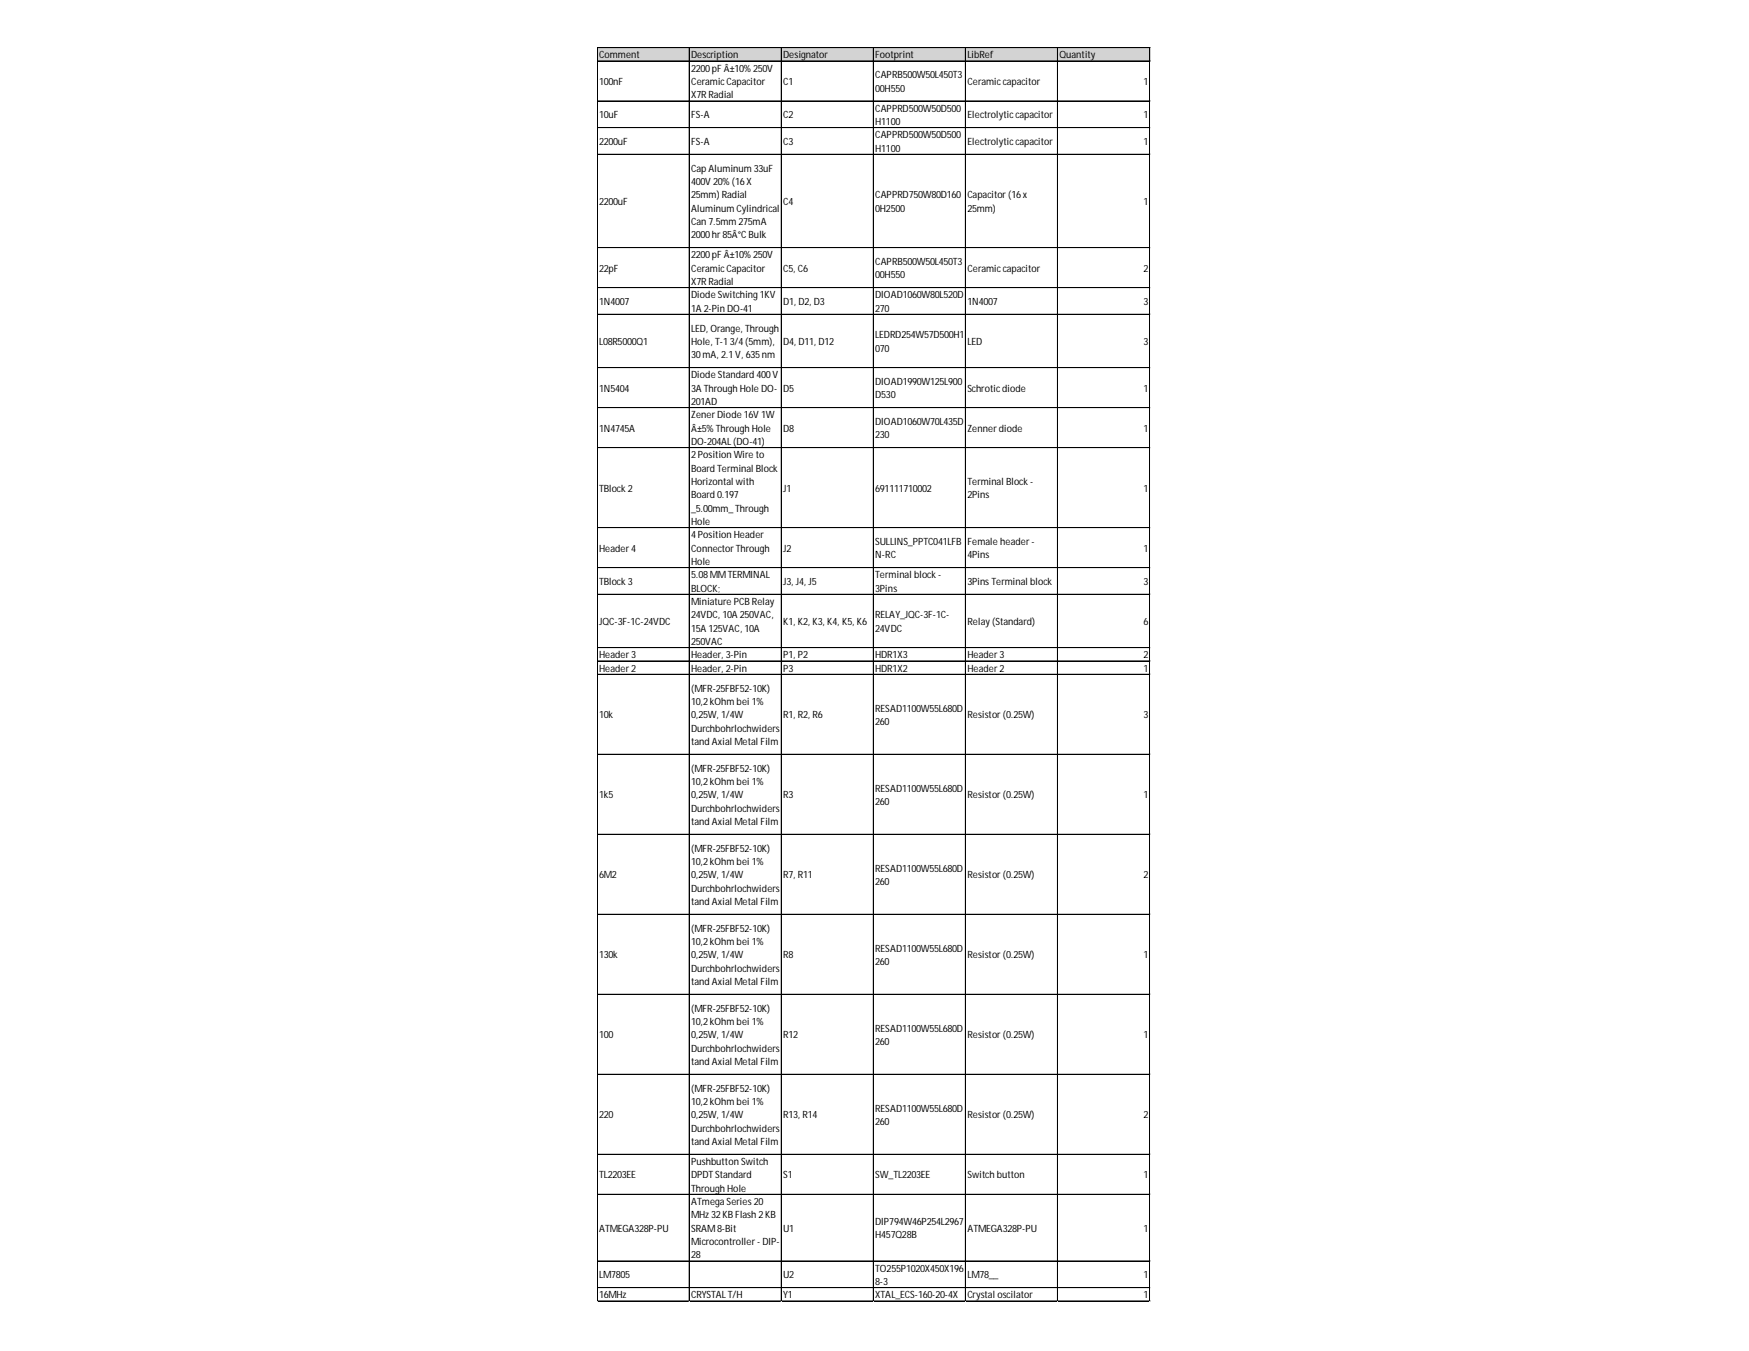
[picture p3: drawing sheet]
<svg xmlns="http://www.w3.org/2000/svg" width="279mm" height="216mm" viewBox="0 0 279 216" stroke-linecap="round" stroke-linejoin="round" font-family="sans-serif">
<defs><g id="words">
<g font-size="1.6">
<text x="95.7" y="9.3">Comment</text>
<text x="110.4" y="9.3">Description</text>
<text x="110.4" y="11.5">2200pF Â±10% 250V</text>
<text x="125.1" y="9.3">Designator</text>
<text x="139.8" y="9.3">Footprint</text>
<text x="154.5" y="9.3">LibRef</text>
<text x="169.2" y="9.3">Quantity</text>
<text x="95.7" y="13.6">100nF</text>
<text x="110.4" y="13.6">CeramicCapacitor</text>
<text x="110.4" y="15.7">X7R Radial</text>
<text x="125.1" y="13.6">C1</text>
<text x="139.8" y="12.5">CAPRB500W50L450T3</text>
<text x="139.8" y="14.7">00H550</text>
<text x="139.8" y="17.9">CAPPRD500W50D500</text>
<text x="154.5" y="13.6">Ceramiccapacitor</text>
<text x="182.7" y="13.6">1</text>
<text x="95.7" y="18.9">10uF</text>
<text x="95.7" y="23.2">2200uF</text>
<text x="110.4" y="18.9">FS-A</text>
<text x="110.4" y="23.2">FS-A</text>
<text x="125.1" y="18.9">C2</text>
<text x="125.1" y="23.2">C3</text>
<text x="139.8" y="20">H1100</text>
<text x="139.8" y="22.1">CAPPRD500W50D500</text>
<text x="154.5" y="18.9">Electrolyticcapacitor</text>
<text x="154.5" y="23.2">Electrolyticcapacitor</text>
<text x="182.7" y="18.9">1</text>
<text x="182.7" y="23.2">1</text>
<text x="110.4" y="27.5">Cap Aluminum 33uF</text>
<text x="110.4" y="29.6">400V 20% (16X</text>
<text x="139.8" y="24.3">H1100</text>
<text x="95.7" y="32.8">2200uF</text>
<text x="110.4" y="31.7">25mm) Radial</text>
<text x="110.4" y="33.8">Aluminum Cylindrical</text>
<text x="110.4" y="36">Can 7.5mm 275mA</text>
<text x="125.1" y="32.8">C4</text>
<text x="139.8" y="31.7">CAPPRD750W80D160</text>
<text x="139.8" y="33.8">0H2500</text>
<text x="154.5" y="31.7">Capacitor (16x</text>
<text x="154.5" y="33.8">25mm)</text>
<text x="182.7" y="32.8">1</text>
<text x="110.4" y="38.1">2000hr 85Â°C Bulk</text>
<text x="110.4" y="41.3">2200pF Â±10% 250V</text>
<text x="95.7" y="43.4">22pF</text>
<text x="110.4" y="43.4">CeramicCapacitor</text>
<text x="110.4" y="45.6">X7R Radial</text>
<text x="110.4" y="47.7">Diode Switching 1KV</text>
<text x="125.1" y="43.4">C5, C6</text>
<text x="139.8" y="42.4">CAPRB500W50L450T3</text>
<text x="139.8" y="44.5">00H550</text>
<text x="139.8" y="47.7">DIOAD1060W80L520D</text>
<text x="154.5" y="43.4">Ceramiccapacitor</text>
<text x="182.7" y="43.4">2</text>
<text x="95.7" y="48.8">1N4007</text>
<text x="110.4" y="49.8">1A 2-Pin DO-41</text>
<text x="110.4" y="53">LED, Orange, Through</text>
<text x="125.1" y="48.8">D1, D2, D3</text>
<text x="139.8" y="49.8">270</text>
<text x="154.5" y="48.8">1N4007</text>
<text x="182.7" y="48.8">3</text>
<text x="95.7" y="55.2">L08R5000Q1</text>
<text x="110.4" y="55.2">Hole, T-13/4(5mm),</text>
<text x="110.4" y="57.3">30mA, 2.1V, 635nm</text>
<text x="125.1" y="55.2">D4, D11, D12</text>
<text x="139.8" y="54.1">LEDRD254W57D500H1</text>
<text x="139.8" y="56.2">070</text>
<text x="154.5" y="55.2">LED</text>
<text x="182.7" y="55.2">3</text>
<text x="95.7" y="62.6">1N5404</text>
<text x="110.4" y="60.5">Diode Standard 400V</text>
<text x="110.4" y="62.6">3A Through Hole DO-</text>
<text x="110.4" y="64.7">201AD</text>
<text x="125.1" y="62.6">D5</text>
<text x="139.8" y="61.5">DIOAD1990W125L900</text>
<text x="139.8" y="63.7">D530</text>
<text x="154.5" y="62.6">Schroticdiode</text>
<text x="182.7" y="62.6">1</text>
<text x="95.7" y="69">1N4745A</text>
<text x="110.4" y="66.9">Zener Diode 16V 1W</text>
<text x="110.4" y="69">Â±5% Through Hole</text>
<text x="110.4" y="71.1">DO-204AL (DO-41)</text>
<text x="125.1" y="69">D8</text>
<text x="139.8" y="67.9">DIOAD1060W70L435D</text>
<text x="139.8" y="70.1">230</text>
<text x="154.5" y="69">Zenner diode</text>
<text x="182.7" y="69">1</text>
<text x="110.4" y="73.3">2Position Wire to</text>
<text x="110.4" y="75.4">Board Terminal Block</text>
<text x="110.4" y="77.5">Horizontal with</text>
<text x="154.5" y="77.5">Terminal Block -</text>
<text x="95.7" y="78.6">TBlock 2</text>
<text x="110.4" y="79.7">Board 0.197</text>
<text x="110.4" y="81.8">_5.00mm_ Through</text>
<text x="110.4" y="83.9">Hole</text>
<text x="125.1" y="78.6">J1</text>
<text x="139.8" y="78.6">691111710002</text>
<text x="154.5" y="79.7">2Pins</text>
<text x="182.7" y="78.6">1</text>
<text x="95.7" y="88.2">Header 4</text>
<text x="110.4" y="86">4Position Header</text>
<text x="110.4" y="88.2">Connector Through</text>
<text x="125.1" y="88.2">J2</text>
<text x="139.8" y="87.1">SULLINS_PPTC041LFB</text>
<text x="139.8" y="89.2">N-RC</text>
<text x="154.5" y="87.1">Female header -</text>
<text x="154.5" y="89.2">4Pins</text>
<text x="182.7" y="88.2">1</text>
<text x="95.7" y="93.5">TBlock 3</text>
<text x="110.4" y="90.3">Hole</text>
<text x="110.4" y="92.4">5.08MMTERMINAL</text>
<text x="110.4" y="94.6">BLOCK;</text>
<text x="125.1" y="93.5">J3, J4, J5</text>
<text x="139.8" y="92.4">Terminal block -</text>
<text x="139.8" y="94.6">3Pins</text>
<text x="154.5" y="93.5">3Pins Terminal block</text>
<text x="182.7" y="93.5">3</text>
<text x="95.7" y="99.9">JQC-3F-1C-24VDC</text>
<text x="110.4" y="96.7">Miniature PCB Relay</text>
<text x="110.4" y="98.8">24VDC, 10A 250VAC,</text>
<text x="110.4" y="101">15A 125VAC, 10A</text>
<text x="125.1" y="99.9">K1, K2, K3, K4, K5, K6</text>
<text x="139.8" y="98.8">RELAY_JQC-3F-1C-</text>
<text x="139.8" y="101">24VDC</text>
<text x="154.5" y="99.9">Relay (Standard)</text>
<text x="182.7" y="99.9">6</text>
<text x="95.7" y="105.2">Header 3</text>
<text x="95.7" y="107.4">Header 2</text>
<text x="110.4" y="103.1">250VAC</text>
<text x="110.4" y="105.2">Header, 3-Pin</text>
<text x="110.4" y="107.4">Header, 2-Pin</text>
<text x="125.1" y="105.2">P1, P2</text>
<text x="125.1" y="107.4">P3</text>
<text x="139.8" y="105.2">HDR1X3</text>
<text x="139.8" y="107.4">HDR1X2</text>
<text x="154.5" y="105.2">Header 3</text>
<text x="154.5" y="107.4">Header 2</text>
<text x="182.7" y="105.2">2</text>
<text x="182.7" y="107.4">1</text>
<text x="110.4" y="110.6">(MFR-25FBF52-10K)</text>
<text x="110.4" y="112.7">10,2kOhm bei 1%</text>
<text x="139.8" y="113.7">RESAD1100W55L680D</text>
<text x="95.7" y="114.8">10k</text>
<text x="110.4" y="114.8">0,25W, 1/4W</text>
<text x="110.4" y="116.9">Durchbohrlochwiders</text>
<text x="110.4" y="119.1">tand Axial Metal Film</text>
<text x="125.1" y="114.8">R1, R2, R6</text>
<text x="139.8" y="115.9">260</text>
<text x="154.5" y="114.8">Resistor (0.25W)</text>
<text x="182.7" y="114.8">3</text>
<text x="110.4" y="123.3">(MFR-25FBF52-10K)</text>
<text x="110.4" y="125.5">10,2kOhm bei 1%</text>
<text x="95.7" y="127.6">1k5</text>
<text x="110.4" y="127.6">0,25W, 1/4W</text>
<text x="110.4" y="129.7">Durchbohrlochwiders</text>
<text x="110.4" y="131.9">tand Axial Metal Film</text>
<text x="125.1" y="127.6">R3</text>
<text x="139.8" y="126.5">RESAD1100W55L680D</text>
<text x="139.8" y="128.7">260</text>
<text x="154.5" y="127.6">Resistor (0.25W)</text>
<text x="182.7" y="127.6">1</text>
<text x="110.4" y="136.1">(MFR-25FBF52-10K)</text>
<text x="95.7" y="140.4">6M2</text>
<text x="110.4" y="138.3">10,2kOhm bei 1%</text>
<text x="110.4" y="140.4">0,25W, 1/4W</text>
<text x="110.4" y="142.5">Durchbohrlochwiders</text>
<text x="125.1" y="140.4">R7, R11</text>
<text x="139.8" y="139.3">RESAD1100W55L680D</text>
<text x="139.8" y="141.5">260</text>
<text x="154.5" y="140.4">Resistor (0.25W)</text>
<text x="182.7" y="140.4">2</text>
<text x="110.4" y="144.6">tand Axial Metal Film</text>
<text x="110.4" y="148.9">(MFR-25FBF52-10K)</text>
<text x="95.7" y="153.2">130k</text>
<text x="110.4" y="151">10,2kOhm bei 1%</text>
<text x="110.4" y="153.2">0,25W, 1/4W</text>
<text x="110.4" y="155.3">Durchbohrlochwiders</text>
<text x="125.1" y="153.2">R8</text>
<text x="139.8" y="152.1">RESAD1100W55L680D</text>
<text x="139.8" y="154.2">260</text>
<text x="154.5" y="153.2">Resistor (0.25W)</text>
<text x="182.7" y="153.2">1</text>
<text x="110.4" y="157.4">tand Axial Metal Film</text>
<text x="110.4" y="161.7">(MFR-25FBF52-10K)</text>
<text x="95.7" y="166">100</text>
<text x="110.4" y="163.8">10,2kOhm bei 1%</text>
<text x="110.4" y="166">0,25W, 1/4W</text>
<text x="125.1" y="166">R12</text>
<text x="139.8" y="164.9">RESAD1100W55L680D</text>
<text x="139.8" y="167">260</text>
<text x="154.5" y="166">Resistor (0.25W)</text>
<text x="182.7" y="166">1</text>
<text x="110.4" y="168.1">Durchbohrlochwiders</text>
<text x="110.4" y="170.2">tand Axial Metal Film</text>
<text x="95.7" y="178.7">220</text>
<text x="110.4" y="174.5">(MFR-25FBF52-10K)</text>
<text x="110.4" y="176.6">10,2kOhm bei 1%</text>
<text x="110.4" y="178.7">0,25W, 1/4W</text>
<text x="125.1" y="178.7">R13, R14</text>
<text x="139.8" y="177.7">RESAD1100W55L680D</text>
<text x="139.8" y="179.8">260</text>
<text x="154.5" y="178.7">Resistor (0.25W)</text>
<text x="182.7" y="178.7">2</text>
<text x="110.4" y="180.9">Durchbohrlochwiders</text>
<text x="110.4" y="183">tand Axial Metal Film</text>
<text x="95.7" y="188.3">TL2203EE</text>
<text x="110.4" y="186.2">Pushbutton Switch</text>
<text x="110.4" y="188.3">DPDT Standard</text>
<text x="110.4" y="190.5">Through Hole</text>
<text x="125.1" y="188.3">S1</text>
<text x="139.8" y="188.3">SW_TL2203EE</text>
<text x="154.5" y="188.3">Switch button</text>
<text x="182.7" y="188.3">1</text>
<text x="95.7" y="196.9">ATMEGA328P-PU</text>
<text x="110.4" y="192.6">ATmega Series 20</text>
<text x="110.4" y="194.7">MHz 32KB Flash 2KB</text>
<text x="110.4" y="196.9">SRAM8-Bit</text>
<text x="125.1" y="196.9">U1</text>
<text x="139.8" y="195.8">DIP794W46P254L2967</text>
<text x="139.8" y="197.9">H457Q28B</text>
<text x="154.5" y="196.9">ATMEGA328P-PU</text>
<text x="182.7" y="196.9">1</text>
<text x="110.4" y="199">Microcontroller - DIP-</text>
<text x="110.4" y="201.1">28</text>
<text x="139.8" y="203.2">TO255P1020X450X196</text>
<text x="95.7" y="204.3">LM7805</text>
<text x="95.7" y="207.5">16MHz</text>
<text x="110.4" y="207.5">CRYSTAL T/H</text>
<text x="125.1" y="204.3">U2</text>
<text x="125.1" y="207.5">Y1</text>
<text x="139.8" y="205.4">8-3</text>
<text x="139.8" y="207.5">XTAL_ECS-160-20-4X</text>
<text x="154.5" y="204.3">LM78__</text>
<text x="154.5" y="207.5">Crystal oscilator</text>
<text x="182.7" y="204.3">1</text>
<text x="182.7" y="207.5">1</text>
</g>
</g></defs>
<path d="M95.4 7.7h88.4v2.1h-88.4z" fill="#d3d3d3"/>
<g fill="none" stroke="#000" stroke-width=".16">
<path d="M95.4 7.6v200.4M95.5 7.6h88.2M95.5 7.7h88.2M95.5 9.7h88.2M95.5 9.8h88.2M95.5 16.1h88.2M95.5 16.2h88.2M110.1 7.7v200.3M124.8 7.7v200.3M124.9 7.7v200.3M139.5 7.7v200.3M139.6 7.7v200.3"/>
<path d="M154.2 7.7v200.3M154.3 7.7v200.3M168.9 7.7v200.3M169 7.7v200.3M183.6 7.7v200.3M183.7 7.7v200.3M95.5 20.4h88.2M95.5 24.7h88.2M95.5 39.6h88.2M95.5 46h88.2M95.5 50.2h88.2M95.5 50.3h88.2"/>
<path d="M95.5 58.7h88.2M95.5 58.8h88.2M95.5 65.1h88.2M95.5 65.2h88.2M95.5 71.5h88.2M95.5 71.6h88.2M95.5 84.3h88.2M95.5 84.4h88.2M95.5 90.7h88.2M95.5 90.8h88.2M95.5 95h88.2M95.5 103.5h88.2"/>
<path d="M95.5 105.6h88.2M95.5 105.7h88.2M95.5 107.8h88.2M95.5 120.5h88.2M95.5 120.6h88.2M95.5 133.3h88.2M95.5 133.4h88.2M95.5 146.1h88.2M95.5 146.2h88.2M95.5 158.9h88.2M95.5 171.7h88.2M95.5 184.5h88.2"/>
<path d="M95.5 190.9h88.2M95.5 201.5h88.2M95.5 201.6h88.2M95.5 205.8h88.2M95.5 207.9h88.2M95.5 208h88.2"/>
</g>
<path d="M95.4 208v.1" fill="none" stroke="#d4d4d4" stroke-width=".16"/>
<path d="M95.4 208l.1 .1z" fill="#d4d4d4"/>
<path d="M110.1 208v.1" fill="none" stroke="#d4d4d4" stroke-width=".16"/>
<path d="M110.1 208l.1 .1z" fill="#d4d4d4"/>
<path d="M124.8 208v.1" fill="none" stroke="#d4d4d4" stroke-width=".16"/>
<path d="M124.8 208l.1 .1z" fill="#d4d4d4"/>
<path d="M139.5 208v.1" fill="none" stroke="#d4d4d4" stroke-width=".16"/>
<path d="M139.5 208l.1 .1z" fill="#d4d4d4"/>
<path d="M154.2 208v.1" fill="none" stroke="#d4d4d4" stroke-width=".16"/>
<path d="M154.2 208l.1 .1z" fill="#d4d4d4"/>
<path d="M168.9 208v.1" fill="none" stroke="#d4d4d4" stroke-width=".16"/>
<path d="M168.9 208l.1 .1z" fill="#d4d4d4"/>
<path d="M183.6 208v.1" fill="none" stroke="#d4d4d4" stroke-width=".16"/>
<path d="M183.6 208l.1 .1z" fill="#d4d4d4"/>
<path d="M183.7 16.1h.1" fill="none" stroke="#d4d4d4" stroke-width=".16"/>
<path d="M183.7 16.1l.1 .1z" fill="#d4d4d4"/>
<path d="M183.7 20.4h.1" fill="none" stroke="#d4d4d4" stroke-width=".16"/>
<path d="M183.7 20.4l.1 .1z" fill="#d4d4d4"/>
<path d="M183.7 24.7h.1" fill="none" stroke="#d4d4d4" stroke-width=".16"/>
<path d="M183.7 24.7l.1 .1z" fill="#d4d4d4"/>
<path d="M183.7 39.6h.1" fill="none" stroke="#d4d4d4" stroke-width=".16"/>
<path d="M183.7 39.6l.1 .1z" fill="#d4d4d4"/>
<path d="M183.7 46h.1" fill="none" stroke="#d4d4d4" stroke-width=".16"/>
<path d="M183.7 46l.1 .1z" fill="#d4d4d4"/>
<path d="M183.7 50.2h.1" fill="none" stroke="#d4d4d4" stroke-width=".16"/>
<path d="M183.7 50.2l.1 .1z" fill="#d4d4d4"/>
<path d="M183.7 58.7h.1" fill="none" stroke="#d4d4d4" stroke-width=".16"/>
<path d="M183.7 58.7l.1 .2z" fill="#d4d4d4"/>
<path d="M183.7 65.1h.1" fill="none" stroke="#d4d4d4" stroke-width=".16"/>
<path d="M183.7 65.1l.1 .1z" fill="#d4d4d4"/>
<path d="M183.7 71.5h.1" fill="none" stroke="#d4d4d4" stroke-width=".16"/>
<path d="M183.7 71.5l.1 .1z" fill="#d4d4d4"/>
<path d="M183.7 84.3h.1" fill="none" stroke="#d4d4d4" stroke-width=".16"/>
<path d="M183.7 84.3l.1 .1z" fill="#d4d4d4"/>
<path d="M183.7 90.7h.1" fill="none" stroke="#d4d4d4" stroke-width=".16"/>
<path d="M183.7 90.7l.1 .1z" fill="#d4d4d4"/>
<path d="M183.7 95h.1" fill="none" stroke="#d4d4d4" stroke-width=".16"/>
<path d="M183.7 95l.1 .1z" fill="#d4d4d4"/>
<path d="M183.7 103.5h.1" fill="none" stroke="#d4d4d4" stroke-width=".16"/>
<path d="M183.7 103.5l.1 .1z" fill="#d4d4d4"/>
<path d="M183.7 105.6h.1" fill="none" stroke="#d4d4d4" stroke-width=".16"/>
<path d="M183.7 105.6l.1 .1z" fill="#d4d4d4"/>
<path d="M183.7 107.8h.1" fill="none" stroke="#d4d4d4" stroke-width=".16"/>
<path d="M183.7 107.8l.1 .1z" fill="#d4d4d4"/>
<path d="M183.7 120.5h.1" fill="none" stroke="#d4d4d4" stroke-width=".16"/>
<path d="M183.7 120.5l.1 .1z" fill="#d4d4d4"/>
<path d="M183.7 133.3h.1" fill="none" stroke="#d4d4d4" stroke-width=".16"/>
<path d="M183.7 133.3l.1 .1z" fill="#d4d4d4"/>
<path d="M183.7 146.1h.1" fill="none" stroke="#d4d4d4" stroke-width=".16"/>
<path d="M183.7 146.1l.1 .1z" fill="#d4d4d4"/>
<path d="M183.7 158.9h.1" fill="none" stroke="#d4d4d4" stroke-width=".16"/>
<path d="M183.7 158.9l.1 .1z" fill="#d4d4d4"/>
<path d="M183.7 171.7h.1" fill="none" stroke="#d4d4d4" stroke-width=".16"/>
<path d="M183.7 171.7l.1 .1z" fill="#d4d4d4"/>
<path d="M183.7 184.5h.1" fill="none" stroke="#d4d4d4" stroke-width=".16"/>
<path d="M183.7 184.5l.1 .1z" fill="#d4d4d4"/>
<path d="M183.7 190.9h.1" fill="none" stroke="#d4d4d4" stroke-width=".16"/>
<path d="M183.7 190.9l.1 .1z" fill="#d4d4d4"/>
<path d="M183.7 201.5h.1" fill="none" stroke="#d4d4d4" stroke-width=".16"/>
<path d="M183.7 201.5l.1 .1z" fill="#d4d4d4"/>
<path d="M183.7 205.8h.1" fill="none" stroke="#d4d4d4" stroke-width=".16"/>
<path d="M183.7 205.8l.1 .1z" fill="#d4d4d4"/>
<path d="M183.7 207.9h.1" fill="none" stroke="#d4d4d4" stroke-width=".16"/>
<path d="M183.7 207.9l.1 .1z" fill="#d4d4d4"/>
<use href="#words"/>
</svg>
